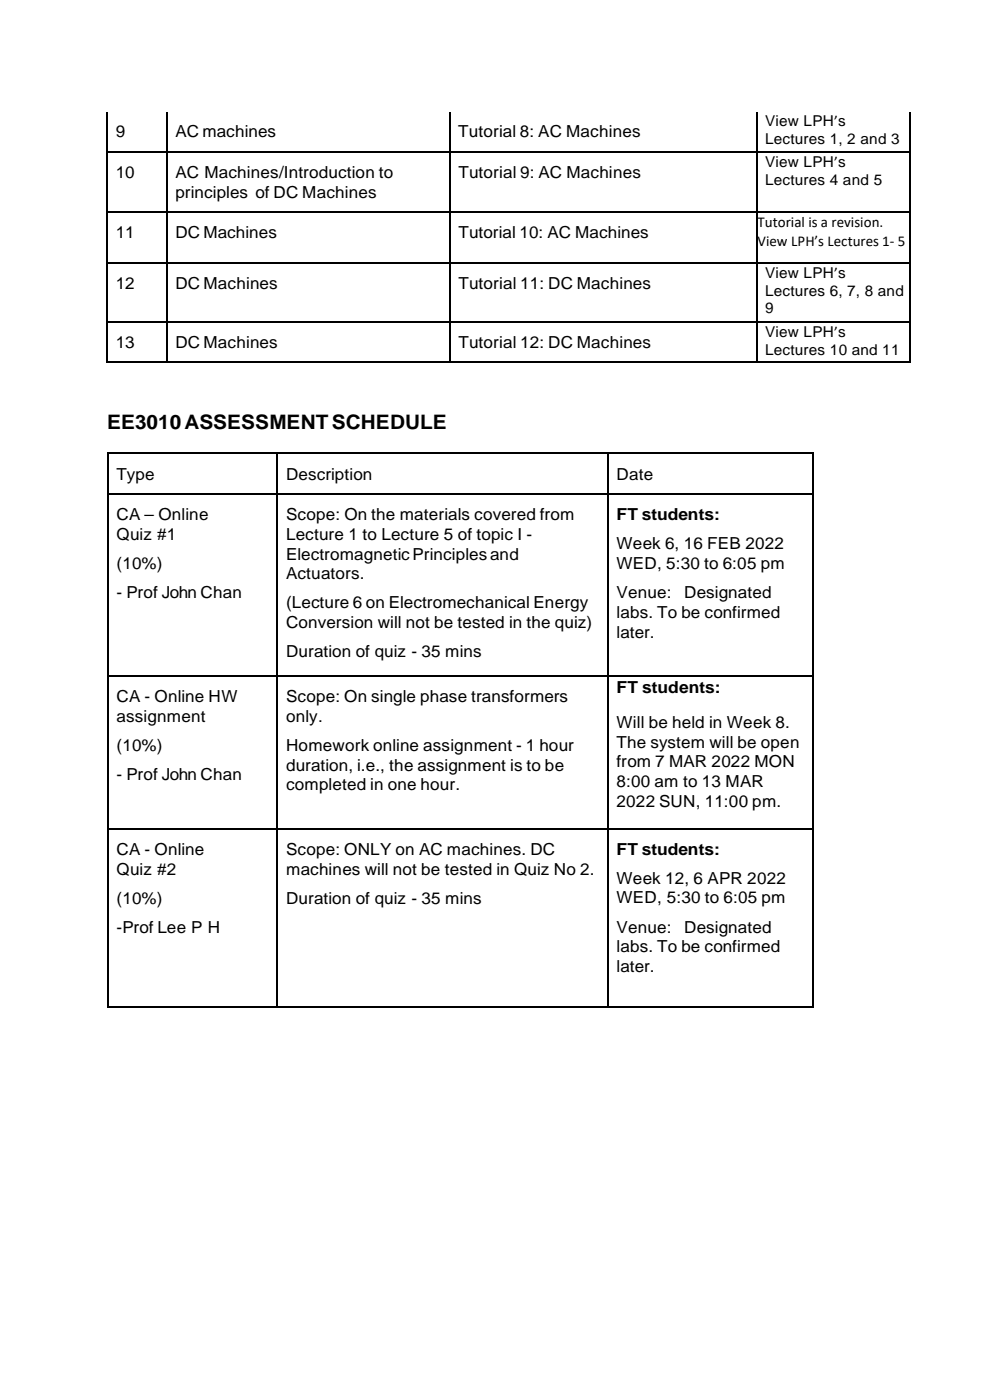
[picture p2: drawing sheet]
<svg xmlns="http://www.w3.org/2000/svg" width="210mm" height="297mm" viewBox="0 0 210 297" stroke-linecap="round" stroke-linejoin="round" font-family="sans-serif">
<defs><g id="words">
<text font-size="4.2" x="22.7" y="91">EE3010 ASSESSMENT SCHEDULE</text>
<g font-size="3.5">
<text x="24.5" y="29.1">9</text>
<text x="37.2" y="29.1">AC machines</text>
<text x="97.1" y="29.1">Tutorial 8: AC Machines</text>
<text x="24.5" y="37.8">10</text>
<text x="37.2" y="37.8">AC Machines/Introduction to</text>
<text x="37.2" y="42">principles of DC Machines</text>
<text x="97.2" y="37.8">Tutorial 9: AC Machines</text>
<text x="24.5" y="50.5">11</text>
<text x="37.2" y="50.5">DC Machines</text>
<text x="97.2" y="50.5">Tutorial 10: AC Machines</text>
<text x="24.5" y="61.3">12</text>
<text x="37.2" y="61.3">DC Machines</text>
<text x="97.2" y="61.3">Tutorial 11: DC Machines</text>
<text x="24.5" y="73.7">13</text>
<text x="37.2" y="73.7">DC Machines</text>
<text x="97.2" y="73.7">Tutorial 12: DC Machines</text>
<text x="24.7" y="101.6">Type</text>
<text x="60.6" y="101.6">Description</text>
<text x="130.6" y="101.6">Date</text>
<text x="24.7" y="110.2">CA – Online</text>
<text x="60.6" y="110.2">Scope: On the materials covered from</text>
<text x="130.6" y="110.2">FT students:</text>
<text x="24.7" y="114.3">Quiz #1</text>
<text x="60.6" y="114.4">Lecture 1 to Lecture 5 of topic I -</text>
<text x="60.6" y="118.6">Electromagnetic Principles and</text>
<text x="130.6" y="116.4">Week 6, 16 FEB 2022</text>
<text x="24.7" y="120.5">(10%)</text>
<text x="60.6" y="122.8">Actuators.</text>
<text x="130.6" y="120.6">WED, 5:30 to 6:05 pm</text>
<text x="24.7" y="126.7">- Prof John Chan</text>
<text x="60.6" y="128.9">(Lecture 6 on Electromechanical Energy</text>
<text x="130.6" y="126.8">Venue:</text>
<text x="130.6" y="131">labs. To be confirmed</text>
<text x="145" y="126.8">Designated</text>
<text x="60.6" y="133.1">Conversion will not be tested in the quiz)</text>
<text x="130.6" y="135.2">later.</text>
<text x="60.6" y="139.3">Duration of quiz - 35 mins</text>
<text x="24.7" y="148.8">CA - Online HW</text>
<text x="60.6" y="148.8">Scope: On single phase transformers</text>
<text x="130.6" y="146.8">FT students:</text>
<text x="24.7" y="153">assignment</text>
<text x="60.6" y="153">only.</text>
<text x="130.6" y="154.2">Will be held in Week 8.</text>
<text x="24.7" y="159.1">(10%)</text>
<text x="60.6" y="159.1">Homework online assignment - 1 hour</text>
<text x="130.6" y="158.4">The system will be open</text>
<text x="24.7" y="165.3">- Prof John Chan</text>
<text x="60.6" y="163.3">duration, i.e., the assignment is to be</text>
<text x="60.6" y="167.5">completed in one hour.</text>
<text x="130.6" y="162.6">from 7 MAR 2022 MON</text>
<text x="130.6" y="166.8">8:00 am to 13 MAR</text>
<text x="130.6" y="171">2022 SUN, 11:00 pm.</text>
<text x="24.7" y="181.2">CA - Online</text>
<text x="24.7" y="185.4">Quiz #2</text>
<text x="60.6" y="181.2">Scope: ONLY on AC machines. DC</text>
<text x="60.6" y="185.4">machines will not be tested in Quiz No 2.</text>
<text x="130.6" y="181.2">FT students:</text>
<text x="24.7" y="191.6">(10%)</text>
<text x="60.6" y="191.6">Duration of quiz - 35 mins</text>
<text x="130.6" y="187.4">Week 12, 6 APR 2022</text>
<text x="130.6" y="191.4">WED, 5:30 to 6:05 pm</text>
<text x="24.7" y="197.7">-Prof Lee P H</text>
<text x="130.6" y="197.6">Venue:</text>
<text x="145" y="197.6">Designated</text>
<text x="130.6" y="201.8">labs. To be confirmed</text>
<text x="130.6" y="206">later.</text>
</g>
<g font-size="3.2">
<text x="162.1" y="26.8">View LPH’s</text>
<text x="162.1" y="30.6">Lectures 1, 2 and 3</text>
<text x="162.1" y="35.5">View LPH’s</text>
<text x="162.1" y="39.3">Lectures 4 and 5</text>
<text x="160.5" y="48.2">Tutorial is a revision.</text>
<text x="160.5" y="52.1">View LPH’s Lectures 1- 5</text>
<text x="162.1" y="58.9">View LPH’s</text>
<text x="162.1" y="62.7">Lectures 6, 7, 8 and</text>
<text x="162.1" y="66.4">9</text>
<text x="162.1" y="71.4">View LPH’s</text>
<text x="162.1" y="75.2">Lectures 10 and 11</text>
</g>
</g></defs>
<g fill="none" stroke="#000" stroke-width=".34">
<path d="M22.7 23.8v8.3M22.7 32.4v12.4M22.9 32.3h12.3M35.3 23.8v8.3M35.3 32.4v12.4M35.5 32.3h59.7M95.5 32.3h64.7M160.4 23.8v8.3M160.4 32.4v12.4M160.5 32.3h32.2M192.9 23.8v8.3M192.9 32.4v12.4"/>
<path d="M22.7 45.1v10.4M22.7 55.9v12.1M22.9 45h12.3M35.3 45.1v10.4M35.3 55.9v12.1M35.5 45h59.7M95.5 45h64.7M160.4 45.1v10.4M160.4 55.9v12.1M160.5 45h32.2M192.9 45.1v10.4M192.9 55.9v12.1"/>
<path d="M22.7 68.3v8.2M22.9 68.2h12.3M22.9 76.7h12.3M35.3 68.3v8.2M35.5 68.2h59.7M35.5 76.7h59.7M95.5 68.2h64.7M95.5 76.7h64.7M160.4 68.3v8.2M160.5 68.2h32.2M160.5 76.7h32.2M192.9 68.3v8.2"/>
<path d="M22.9 96.3v8.1M58.8 96.3v8.1M128.8 96.3v8.1M172.3 96.3v8.1M22.9 104.8v38.2M23 104.6h35.6M58.8 104.8v38.2M59 104.6h69.6M128.8 104.8v38.2M129 104.6h43.2M172.3 104.8v38.2M22.9 143.4v32.1"/>
<path d="M23 143.2h35.6M58.8 143.4v32.1M59 143.2h69.6M128.8 143.4v32.1M129 143.2h43.2M172.3 143.4v32.1M22.9 175.8v37.5M23 175.6h35.6M58.8 175.8v37.5M59 175.6h69.6M128.8 175.8v37.5M129 175.6h43.2"/>
<path d="M172.3 175.8v37.5M23 213.4h35.6M59 213.4h69.6M129 213.4h43.2"/>
</g>
<path d="M95.3 23.8v8.3M95.3 32.4v12.4M22.9 55.7h12.3M35.5 55.7h59.7M95.3 45.1v10.4M95.3 55.9v12.1M95.5 55.7h64.7M160.5 55.7h32.2M95.3 68.3v8.2M23 96.1h35.6M59 96.1h69.6M129 96.1h43.2" fill="none" stroke="#000" stroke-width=".33"/>
<g fill="#000">
<path d="M22.6 32.1h.3v.3h-.3zM35.2 32.1h.3v.3h-.3zM95.2 32.1h.3v.3h-.3zM160.2 32.1h.3v.3h-.3zM192.7 32.1h.3v.3h-.3zM22.6 44.8h.3v.3h-.3zM22.6 55.6h.3v.3h-.3zM35.2 44.8h.3v.3h-.3zM35.2 55.6h.3v.3h-.3zM95.2 44.8h.3v.3h-.3zM95.2 55.6h.3v.3h-.3zM160.2 44.8h.3v.3h-.3z"/>
<path d="M160.2 55.6h.3v.3h-.3zM192.7 44.8h.3v.3h-.3zM192.7 55.6h.3v.3h-.3zM22.6 68h.3v.3h-.3zM22.6 76.5h.3v.3h-.3zM35.2 68h.3v.3h-.3zM35.2 76.5h.3v.3h-.3zM95.2 68h.3v.3h-.3zM95.2 76.5h.3v.3h-.3zM160.2 68h.3v.3h-.3zM160.2 76.5h.3v.3h-.3zM192.7 68h.3v.3h-.3z"/>
<path d="M192.7 76.5h.3v.3h-.3zM22.7 95.9h.3v.4h-.3zM58.6 95.9h.4v.4h-.4zM128.6 95.9h.4v.4h-.4zM172.2 95.9h.3v.4h-.3zM22.7 104.4h.3v.4h-.3zM58.6 104.4h.4v.4h-.4zM128.6 104.4h.4v.4h-.4zM172.2 104.4h.3v.4h-.3zM22.7 143h.3v.4h-.3zM58.6 143h.4v.4h-.4zM128.6 143h.4v.4h-.4z"/>
<path d="M172.2 143h.3v.4h-.3zM22.7 175.5h.3v.3h-.3zM58.6 175.5h.4v.3h-.4zM128.6 175.5h.4v.3h-.4zM172.2 175.5h.3v.3h-.3zM22.7 213.3h.3v.3h-.3zM58.6 213.3h.4v.3h-.4zM128.6 213.3h.4v.3h-.4zM172.2 213.3h.3v.3h-.3z"/>
</g>
<use href="#words"/>
</svg>
